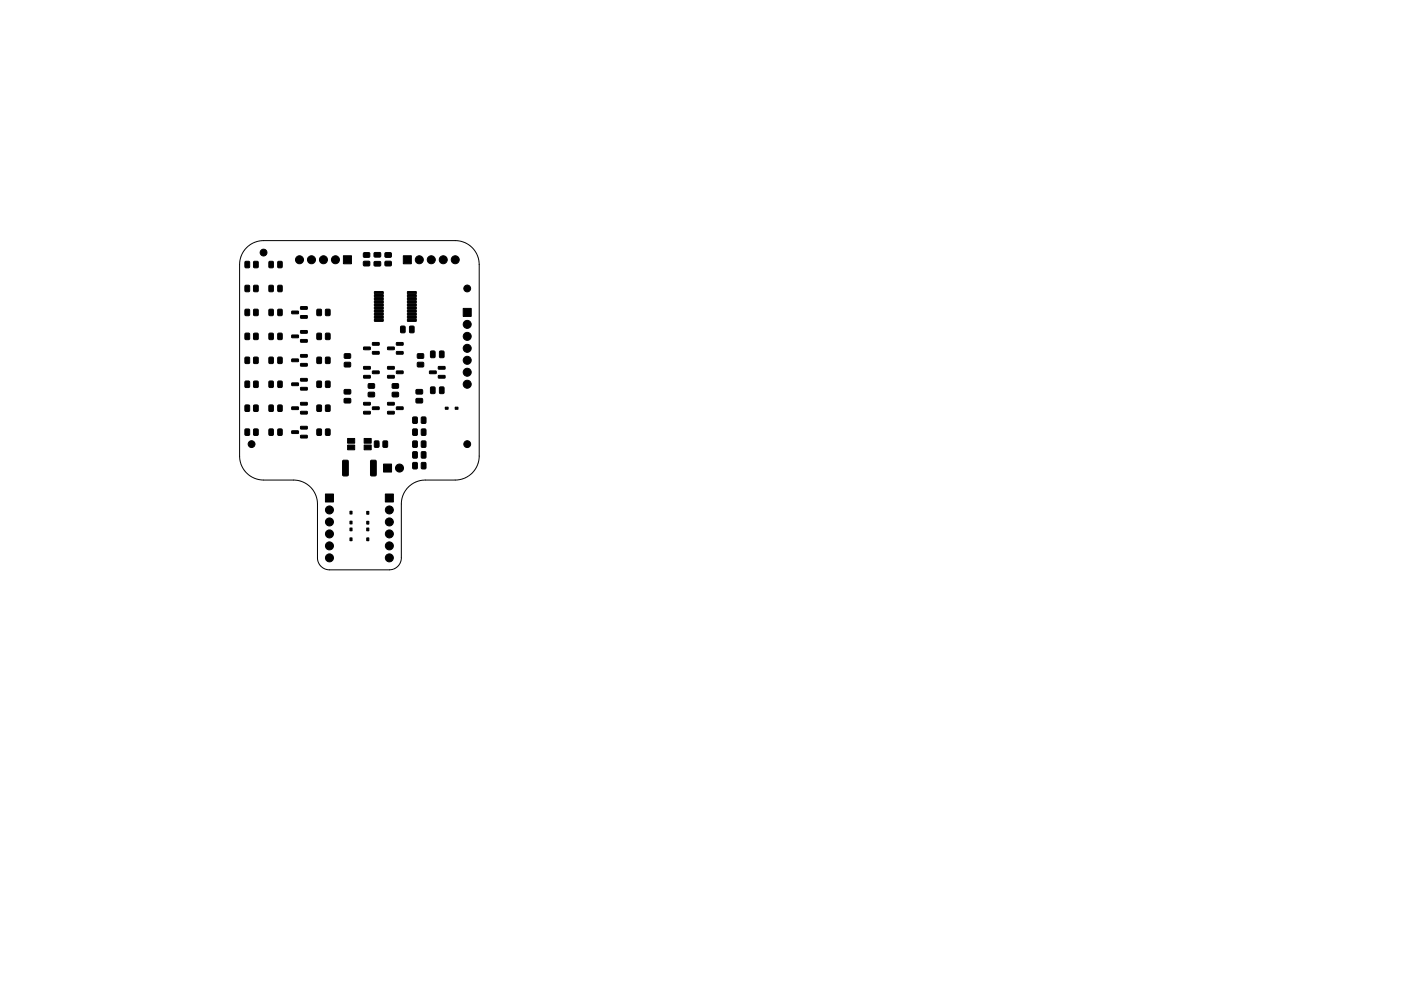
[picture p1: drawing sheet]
<svg xmlns="http://www.w3.org/2000/svg" width="297mm" height="210mm" viewBox="0 0 297 210" stroke-linecap="round" stroke-linejoin="round" font-family="sans-serif">
<path d="M52.3 52.5a5.1 5.1 0 0 1 3.6-1.5h40.6a5.1 5.1 0 0 1 5.1 5.1v40.7a5.1 5.1 0 0 1-5.1 5h-6.3a5.1 5.1 0 0 0-5.1 5.1v11.5a2.54 2.54 0 0 1-2.6 2.5h-12.7a2.54 2.54 0 0 1-2.5-2.5v-11.5a5.1 5.1 0 0 0-5.1-5.1h-6.3a5.1 5.1 0 0 1-5.1-5v-40.7a5.1 5.1 0 0 1 1.5-3.6z" fill="none" stroke="#000" stroke-width=".21"/>
<g fill="#000" stroke="#000" stroke-width=".21">
<path d="M52 55.5l.7-.1 .2 .2v1l-.1 .2h-.6l-.3-.1zM53.8 55.5l.7-.1 .2 .2 .1 1-.2 .2h-.6l-.2-.1zM57.1 55.5l.6-.1 .3 .2v1l-.2 .2h-.6l-.2-.1zM58.9 55.5l.7-.1 .2 .2v1l-.1 .2h-.6l-.2-.1zM72.8 54.3h1.7v1.7h-1.7zM77.1 53.7l1.2-.1 .1 .2v.7l-.2 .1h-1l-.2-.2zM77.1 55.5l1.2-.1 .1 .3v.6l-.2 .1h-1l-.2-.2zM79.4 53.6h1.2l.1 .2v.6l-.2 .2-1.1-.1-.1-.2zM79.4 55.5h1.2l.1 .2v.6l-.2 .2-1.1-.1-.1-.2zM81.7 53.7l1.1-.1 .2 .2v.7l-.3 .1h-.9l-.2-.2zM81.7 55.5l1.1-.1 .2 .3v.6l-.3 .1h-.9l-.2-.2zM85.5 54.3h1.7v1.7h-1.7z"/>
<path d="M52 70.7h.7l.2 .1v1l-.1 .2-.6 .1-.3-.2zM52 75.8l.7-.1 .2 .2v1l-.1 .2h-.6l-.3-.1zM52 65.7l.7-.1 .2 .1v1l-.1 .3h-.6l-.3-.2zM52 60.6l.7-.1 .2 .2v1l-.1 .2h-.6l-.3-.1zM53.8 70.7h.7l.2 .1 .1 1-.2 .2-.6 .1-.2-.2zM53.8 75.8l.7-.1 .2 .2 .1 1-.2 .2h-.6l-.2-.1zM53.8 65.7l.7-.1 .2 .1 .1 1-.2 .3h-.6l-.2-.2zM53.8 60.6l.7-.1 .2 .2 .1 1-.2 .2h-.6l-.2-.1zM57.1 65.7l.6-.1 .3 .1v1l-.2 .3h-.6l-.2-.2zM57.1 70.7h.6l.3 .1v1l-.2 .2-.6 .1-.2-.2zM57.1 60.6l.6-.1 .3 .2v1l-.2 .2h-.6l-.2-.1zM57.1 75.8l.6-.1 .3 .2v1l-.2 .2h-.6l-.2-.1z"/>
<path d="M58.9 65.7l.7-.1 .2 .1v1l-.1 .3h-.6l-.2-.2zM58.9 70.7h.7l.2 .1v1l-.1 .2-.6 .1-.2-.2zM58.9 60.6l.7-.1 .2 .2v1l-.1 .2h-.6l-.2-.1zM58.9 75.8l.7-.1 .2 .2v1l-.1 .2h-.6l-.2-.1zM61.9 66h1.3l.1 .5-1.4 .1zM61.9 76.2h1.3l.1 .5h-1.4zM61.9 71.1h1.3l.1 .5-1.4 .1zM63.7 67l1.4-.1 .1 .5-1.4 .1zM63.7 65.1l1.4-.1 .1 .5-1.4 .1zM63.7 77.1h1.4l.1 .5-1.4 .1zM63.7 75.2h1.4l.1 .5-1.4 .1zM63.7 72.1l1.4-.1 .1 .5-1.4 .1z"/>
<path d="M63.7 70.2l1.4-.1 .1 .5-1.4 .1zM67.2 65.7l.7-.1 .3 .1v1l-.2 .3h-.6l-.2-.2zM67.2 70.7h.7l.3 .1v1l-.2 .2-.6 .1-.2-.2zM67.2 75.8l.7-.1 .3 .2v1l-.2 .2h-.6l-.2-.1zM69.1 65.7l.7-.1 .2 .1v1l-.1 .3h-.7l-.2-.2zM69.1 70.7h.7l.2 .1v1l-.1 .2-.7 .1-.2-.2zM69.1 75.8l.7-.1 .2 .2v1l-.1 .2h-.7l-.2-.1zM73 75.1l1.2-.1 .2 .3-.1 .6-.2 .1h-1l-.1-.2zM73 76.9h1.2l.2 .2-.1 .6-.2 .2h-1l-.1-.3zM77.1 77.8l1.3-.1 .1 .5-1.3 .1zM77.1 79.7l1.3-.1 .1 .5-1.3 .1zM77.1 73.7l1.3-.1 .1 .5-1.3 .1z"/>
<path d="M79 78.7h1.3l.1 .5-1.4 .1zM79 74.6h1.3l.1 .5h-1.4zM79 72.7h1.3l.1 .5h-1.4zM79.4 61.9l1.7-.1 .2 .4-.2 .1h-1.6zM79.4 62.5h1.7l.2 .4-.2 .1h-1.6zM79.4 63.2l1.7-.1 .2 .4-.2 .1h-1.6zM79.4 63.8h1.7l.2 .4-.2 .1h-1.6zM79.4 64.5l1.7-.1 .2 .4-.2 .1h-1.6zM79.4 65.1h1.7l.2 .4-.2 .1h-1.6zM79.4 65.8l1.7-.1 .2 .4-.2 .1h-1.6zM79.4 66.4h1.7l.2 .4-.2 .1h-1.6zM79.4 67.1l1.7-.1 .2 .4-.2 .1h-1.6z"/>
<path d="M79.4 67.7h1.7l.2 .4-.2 .1h-1.6zM82.2 77.8l1.3-.1 .1 .5-1.4 .1zM82.2 79.7l1.3-.1 .1 .5-1.4 .1zM82.2 73.7l1.3-.1 .1 .5-1.4 .1zM84.1 78.7h1.3l.1 .5-1.4 .1zM85 69.2h.7l.2 .1v1.1l-.1 .2h-.6l-.3-.1zM84.1 74.6h1.3l.1 .5h-1.4zM84.1 72.7h1.3l.1 .5h-1.4zM86.9 69.2h.7l.2 .1v1.1l-.1 .2h-.6l-.3-.1zM86.4 67.7h1.7l.2 .4-.2 .1h-1.6zM86.4 67.1l1.7-.1 .2 .4-.2 .1h-1.6zM86.4 66.4h1.7l.2 .4-.2 .1h-1.6z"/>
<path d="M86.4 65.8l1.7-.1 .2 .4-.2 .1h-1.6zM86.4 65.1h1.7l.2 .4-.2 .1h-1.6zM86.4 64.5l1.7-.1 .2 .4-.2 .1h-1.6zM86.4 63.8h1.7l.2 .4-.2 .1h-1.6zM86.4 63.2l1.7-.1 .2 .4-.2 .1h-1.6zM86.4 62.5h1.7l.2 .4-.2 .1h-1.6zM86.4 61.9l1.7-.1 .2 .4-.2 .1h-1.6zM88.5 75.1l1.2-.1 .2 .3-.1 .6-.2 .1h-1l-.1-.2zM88.5 76.9h1.2l.2 .2-.1 .6-.2 .2h-1l-.1-.3zM91.3 74.5h.7l.2 .1 .1 1.1-.2 .2h-.6l-.2-.2zM91.1 78.7h1.3l.1 .5-1.4 .1zM93.2 74.5h.7l.2 .1 .1 1.1-.2 .2h-.6l-.2-.2z"/>
<path d="M93 77.8l1.3-.1 .1 .5-1.4 .1zM98.2 65.4h1.7v1.7h-1.7zM52 91.1l.7-.1 .2 .1v1l-.1 .3h-.6l-.3-.2zM52 86l.7-.1 .2 .2v1l-.1 .2h-.6l-.3-.1zM52 80.9l.7-.1 .2 .2v1l-.1 .2h-.6l-.3-.1zM53.8 91.1l.7-.1 .2 .1 .1 1-.2 .3h-.6l-.2-.2zM53.8 86l.7-.1 .2 .2 .1 1-.2 .2h-.6l-.2-.1zM53.8 80.9l.7-.1 .2 .2 .1 1-.2 .2h-.6l-.2-.1zM57.1 91.1l.6-.1 .3 .1v1l-.2 .3h-.6l-.2-.2zM57.1 80.9l.6-.1 .3 .2v1l-.2 .2h-.6l-.2-.1zM57.1 86l.6-.1 .3 .2v1l-.2 .2h-.6l-.2-.1zM58.9 91.1l.7-.1 .2 .1v1l-.1 .3h-.6l-.2-.2z"/>
<path d="M58.9 80.9l.7-.1 .2 .2v1l-.1 .2h-.6l-.2-.1zM58.9 86l.7-.1 .2 .2v1l-.1 .2h-.6l-.2-.1zM61.9 81.3l1.3-.1 .1 .5-1.4 .1zM61.9 91.4h1.3l.1 .5-1.4 .1zM61.9 86.4l1.3-.1 .1 .5-1.4 .1zM63.7 82.2h1.4l.1 .5-1.4 .1zM63.7 80.3h1.4l.1 .5-1.4 .1zM63.7 92.4l1.4-.1 .1 .5-1.4 .1zM63.7 90.5l1.4-.1 .1 .5-1.4 .1zM63.7 87.3h1.4l.1 .5h-1.4zM63.7 85.4h1.4l.1 .5h-1.4zM67.2 80.9l.7-.1 .3 .2v1l-.2 .2h-.6l-.2-.1z"/>
<path d="M67.2 86l.7-.1 .3 .2v1l-.2 .2h-.6l-.2-.1zM67.2 91.1l.7-.1 .3 .1v1l-.2 .3h-.6l-.2-.2zM69.1 80.9l.7-.1 .2 .2v1l-.1 .2h-.7l-.2-.1zM69.1 86l.7-.1 .2 .2v1l-.1 .2h-.7l-.2-.1zM69.1 91.1l.7-.1 .2 .1v1l-.1 .3h-.7l-.2-.2zM72.7 97.7l.9-.1 .2 .2v2.9l-.1 .3h-.8l-.3-.2zM73 84.6l1.2-.1 .2 .3v.6l-.3 .1h-1l-.2-.2zM73 82.7l1.2-.1 .2 .3v.6l-.3 .1h-1l-.2-.2zM73.7 93h1.5v1h-1.5zM73.7 94.4h1.5v1h-1.5zM77.1 85.4h1.3l.1 .5h-1.3zM77.1 87.3h1.3l.1 .5h-1.3z"/>
<path d="M78.6 97.7l.9-.1 .3 .2v2.9l-.2 .3h-.8l-.2-.2zM77.2 94.4h1.5v1h-1.5zM77.2 93h1.5v1h-1.5zM79 86.4l1.3-.1 .1 .5-1.4 .1zM78.1 81.4h1.2l.1 .2v.6l-.2 .2h-1l-.2-.3zM78.1 83.3l1.2-.1 .1 .2v.7l-.2 .1h-1l-.2-.2zM79.4 93.6l.7-.1 .3 .2v1l-.2 .2h-.6l-.2-.1zM81.2 93.6l.7-.1 .3 .2v1l-.2 .2h-.6l-.2-.1zM82.2 85.4h1.3l.1 .5h-1.4zM82.2 87.3h1.3l.1 .5h-1.4zM83.2 83.3l1.2-.1 .1 .2v.7l-.2 .1h-1l-.2-.2zM83.2 81.4h1.2l.1 .2v.6l-.2 .2h-1l-.2-.3z"/>
<path d="M84.1 86.4l1.3-.1 .1 .5-1.4 .1zM87.5 91.1l.8-.1 .2 .1v1l-.2 .3h-.6l-.2-.2zM87.5 98.2l.8-.1 .2 .2v1l-.2 .2h-.6l-.2-.2zM88.2 84.6l1.3-.1 .1 .3v.6l-.2 .1h-1.1l-.1-.2zM88.2 82.7l1.3-.1 .1 .3v.6l-.2 .1h-1.1l-.1-.2zM87.5 95.9l.8-.1 .2 .2v1l-.2 .2h-.6l-.2-.1zM87.5 88.5l.8-.1 .2 .2v1l-.2 .2h-.6l-.2-.1zM87.5 93.6l.8-.1 .2 .2v1l-.2 .2h-.6l-.2-.1zM89.4 91.1l.7-.1 .2 .1v1l-.1 .3h-.7l-.2-.2zM89.4 98.2l.7-.1 .2 .2v1l-.1 .2h-.7l-.2-.2zM89.4 95.9l.7-.1 .2 .2v1l-.1 .2h-.7l-.2-.1zM89.4 88.5l.7-.1 .2 .2v1l-.1 .2h-.7l-.2-.1z"/>
<path d="M89.4 93.6l.7-.1 .2 .2v1l-.1 .2h-.7l-.2-.1zM91.3 82.1h.7l.2 .1 .1 1.1-.2 .2h-.6l-.2-.1zM93.2 82.1h.7l.2 .1 .1 1.1-.2 .2h-.6l-.2-.1zM93 79.7l1.3-.1 .1 .5-1.4 .1zM94.4 86.4h.6v.4h-.6zM96.5 86.4h.6v.4h-.6zM69 104.8h1.7v1.7h-1.7zM74.2 110.6h.4v.6h-.4zM74.2 108.5h.4v.6h-.4zM74.2 114.1h.4v.6h-.4zM74.2 112h.4v.6h-.4zM77.8 110.6h.4v.6h-.4z"/>
<path d="M77.8 108.5h.4v.6h-.4zM77.8 114.1h.4v.6h-.4zM77.8 112h.4v.6h-.4zM81.3 98.5h1.7v1.7h-1.7zM81.7 104.8h1.7v1.7h-1.7z"/>
<circle cx="55.9" cy="53.6" r=".72"/>
<circle cx="63.5" cy="55.1" r=".85"/>
<circle cx="66" cy="55.1" r=".85"/>
<circle cx="68.6" cy="55.1" r=".85"/>
<circle cx="71.1" cy="55.1" r=".85"/>
<circle cx="88.9" cy="55.1" r=".85"/>
<circle cx="91.4" cy="55.1" r=".85"/>
<circle cx="94" cy="55.1" r=".85"/>
<circle cx="96.5" cy="55.1" r=".85"/>
<circle cx="99.1" cy="61.2" r=".72"/>
<circle cx="99.1" cy="73.9" r=".85"/>
<circle cx="99.1" cy="79" r=".85"/>
<circle cx="99.1" cy="71.4" r=".85"/>
<circle cx="99.1" cy="68.8" r=".85"/>
<circle cx="99.1" cy="76.4" r=".85"/>
<circle cx="53.3" cy="94.2" r=".72"/>
<circle cx="84.7" cy="99.3" r=".85"/>
<circle cx="99.1" cy="94.2" r=".72"/>
<circle cx="99.1" cy="81.5" r=".85"/>
<circle cx="69.8" cy="113.3" r=".85"/>
<circle cx="69.8" cy="110.7" r=".85"/>
<circle cx="69.8" cy="115.8" r=".85"/>
<circle cx="69.8" cy="118.4" r=".85"/>
<circle cx="69.8" cy="108.2" r=".85"/>
<circle cx="82.5" cy="118.4" r=".85"/>
<circle cx="82.5" cy="115.8" r=".85"/>
<circle cx="82.5" cy="110.7" r=".85"/>
<circle cx="82.5" cy="113.3" r=".85"/>
<circle cx="82.5" cy="108.2" r=".85"/>
</g>
</svg>
